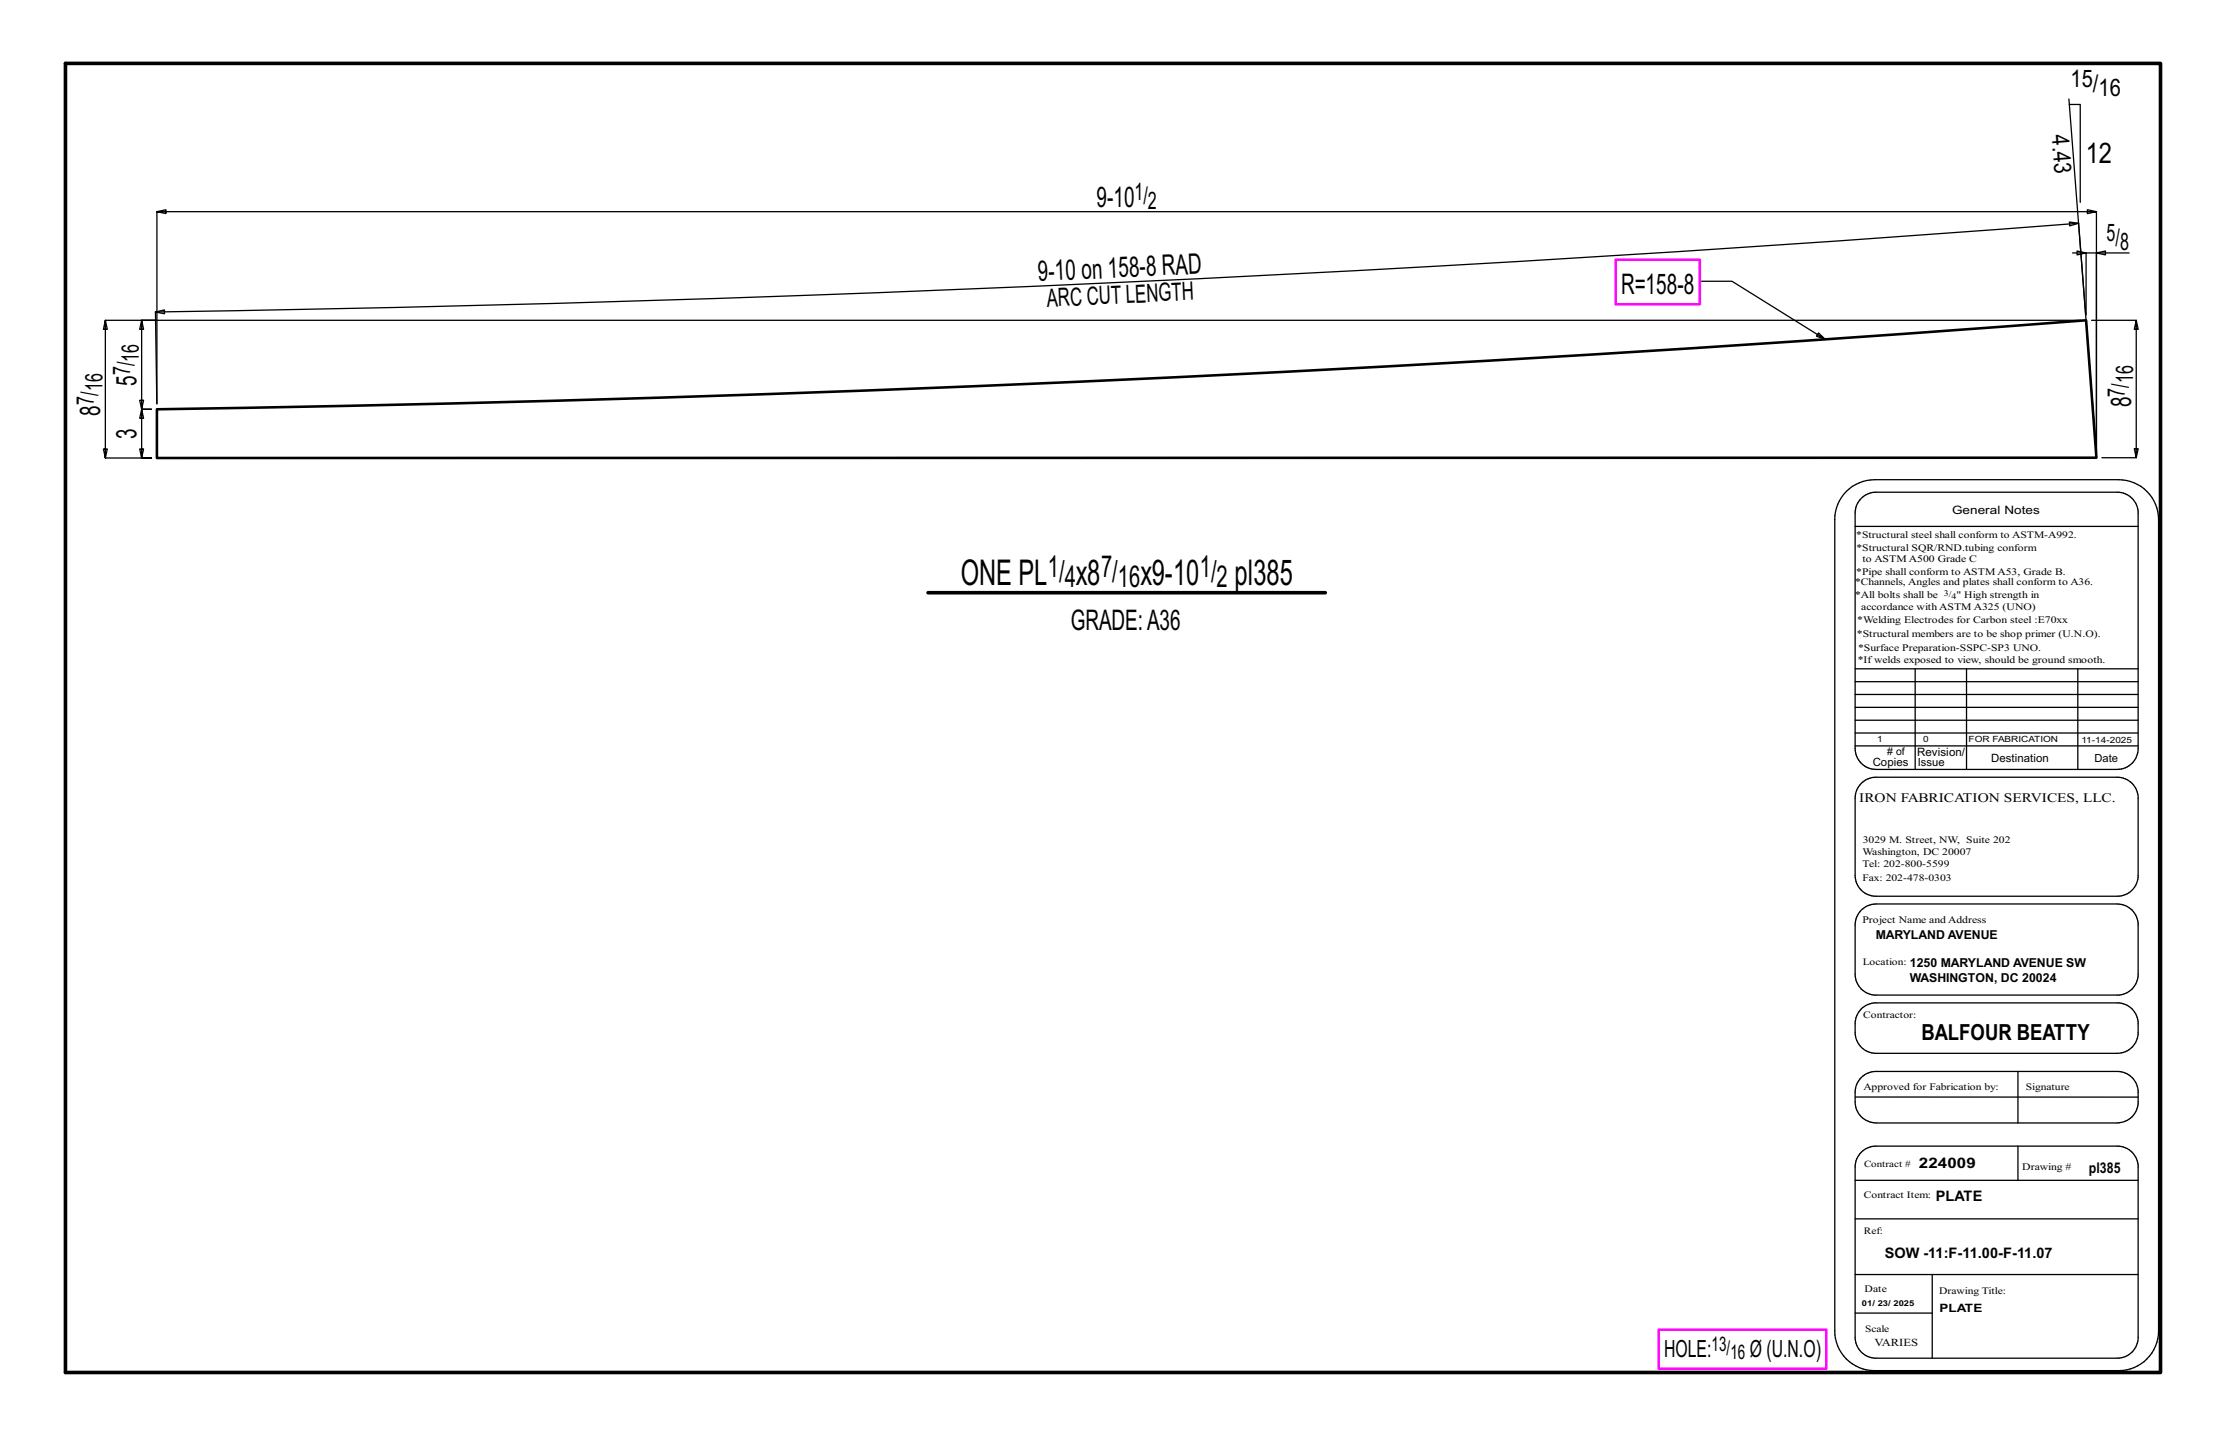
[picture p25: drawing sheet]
<svg xmlns="http://www.w3.org/2000/svg" width="432mm" height="279mm" viewBox="0 0 432 279" stroke-linecap="round" stroke-linejoin="round" font-family="sans-serif">
<defs><g id="words">
<g font-size="6.9">
<text x="186.4" y="113.4">ONE PL</text>
<text x="208.7" y="113.4">x8</text>
<text x="221.2" y="113.4">x9-10</text>
<text x="239.5" y="113.4">pl385</text>
</g>
<g font-size="5.9">
<text x="203.3" y="111.9">1/</text>
<text x="206.5" y="114">4</text>
<text x="213.6" y="111.9">7/</text>
<text x="216.9" y="114">16</text>
<text x="232.7" y="111.9">1/</text>
<text x="236" y="114">2</text>
</g>
<g font-size="5.5">
<text x="404.6" y="31.5">12</text>
<text x="212.7" y="40.1">9-10</text>
<text x="201.4" y="54.5" transform="rotate(-3 201.4 54.5)">9-10on158-8RAD</text>
<text x="314.5" y="57">R=158-8</text>
<text x="26.5" y="74.9" transform="rotate(-90 26.5 74.9)">5</text>
<text x="19.4" y="80.6" transform="rotate(-90 19.4 80.6)">8</text>
<text x="413.4" y="79" transform="rotate(-90 413.4 79)">8</text>
<text x="26.5" y="85.3" transform="rotate(-90 26.5 85.3)">3</text>
<text x="207.7" y="122.2">GRADE:A36</text>
</g>
<text font-size="4.9" x="203.1" y="59.5" transform="rotate(-3 203.1 59.5)">ARCCUTLENGTH</text>
<g font-size="4.7">
<text x="401.6" y="17">15/</text>
<text x="407.1" y="18.6">16</text>
<text x="398" y="26.3" transform="rotate(86 398 26.3)">4.43</text>
<text x="220.1" y="38.8">1/</text>
<text x="222.7" y="40.5">2</text>
<text x="408.6" y="46.8">5/</text>
<text x="411.3" y="48.5">8</text>
<text x="26.9" y="70.2" transform="rotate(-90 26.9 70.2)">16</text>
<text x="19.9" y="76" transform="rotate(-90 19.9 76)">16</text>
<text x="25.2" y="72.8" transform="rotate(-90 25.2 72.8)">7/</text>
<text x="412.2" y="77" transform="rotate(-90 412.2 77)">7/</text>
<text x="413.8" y="74.3" transform="rotate(-90 413.8 74.3)">16</text>
<text x="18.2" y="78.6" transform="rotate(-90 18.2 78.6)">7/</text>
</g>
<g font-size="4.6">
<text x="322.8" y="263.3">HOLE:</text>
<text x="339.4" y="263.3">Ø (U.N.O)</text>
</g>
<text font-size="4.3" x="372.7" y="201.8">BALFOUR BEATTY</text>
<g font-size="3.9">
<text x="332" y="262.2">13/</text>
<text x="335.7" y="263.6">16</text>
</g>
<text font-size="2.9" x="405.2" y="227.5">pl385</text>
<g font-size="2.8">
<text x="372.2" y="226.7">224009</text>
<text x="375.5" y="232.9">PLATE</text>
<text x="365.6" y="244">SOW -11:F-11.00-F-11.07</text>
</g>
<text font-size="2.5" x="360.7" y="155.6">IRON FABRICATION SERVICES, LLC.</text>
<g font-size="2.4">
<text x="363.8" y="182.3">MARYLAND AVENUE</text>
<text x="370.5" y="190.6">WASHINGTON, DC 20024</text>
<text x="370.5" y="187.7">1250 MARYLAND AVENUE SW</text>
</g>
<g font-size="2.2">
<text x="378.7" y="99.8">General Notes</text>
<text x="363.3" y="148.7">Copies</text>
<text x="371.9" y="146.7">Revision/</text>
<text x="372" y="148.7">Issue</text>
<text x="386.3" y="147.8">Destination</text>
<text x="406.3" y="147.8">Date</text>
<text x="376.2" y="254.6">PLATE</text>
</g>
<text font-size="2.1" x="363.6" y="261.2">VARIES</text>
<text font-size="2" x="366.1" y="146.4"># of</text>
<g font-size="1.9">
<text x="360.1" y="104.3">*Structural steel shall conform to ASTM-A992.</text>
<text x="360.1" y="106.9">*Structural SQR/RND.tubing conform</text>
<text x="359.8" y="113.6">*Channels, Angles and plates shall conform to A36.</text>
<text x="360.1" y="111.6">*Pipe shall conform to ASTM A53, Grade B.</text>
<text x="361.3" y="109.1">to ASTM A500 Grade C</text>
<text x="359.9" y="116.1">*All bolts shall be</text>
<text x="361" y="118.3">accordance with ASTM A325 (UNO)</text>
<text x="379.5" y="116.1">&quot; High strength in</text>
<text x="360.2" y="123.5">*Structural members are to be shop primer (U.N.O).</text>
<text x="360.3" y="120.9">*Welding Electrodes for Carbon steel :E70xx</text>
<text x="360.4" y="128.7">*Ifwelds exposed to view, should be ground smooth.</text>
<text x="360.4" y="126.3">*Surface Preparation-SSPC-SP3 UNO.</text>
<text x="361.3" y="165.9">Washington, DC 20007</text>
<text x="361.3" y="163.5">3029 M. Street, NW, Suite 202</text>
<text x="361.3" y="170.9">Fax: 202-478-0303</text>
<text x="361.3" y="168.2">Tel: 202-800-5599</text>
<text x="361.3" y="179.2">Project Name and Address</text>
<text x="361.3" y="187.3">Location:</text>
<text x="361.4" y="197.5">Contractor:</text>
<text x="361.5" y="211.4">Approved for Fabrication by:</text>
<text x="393" y="211.4">Signature</text>
<text x="392.3" y="227.1">Drawing #</text>
<text x="361.5" y="232.4">Contract Item:</text>
<text x="361.5" y="239.5">Ref:</text>
<text x="361.7" y="250.7">Date</text>
<text x="376.2" y="251.1">Drawing Title:</text>
<text x="361.8" y="258.4">Scale</text>
</g>
<text font-size="1.8" x="361.6" y="226.5">Contract #</text>
<g font-size="1.7">
<text x="377.1" y="115.6">3/</text>
<text x="378.6" y="116.2">4</text>
<text x="364.1" y="144">1</text>
<text x="373.1" y="144">0</text>
<text x="381.8" y="144">FOR FABRICATION</text>
<text x="403.8" y="144.2">11-14-2025</text>
</g>
<text font-size="1.6" x="361.2" y="253.3">01/ 23/ 2025</text>
</g></defs>
<g fill="none" stroke="#000" stroke-width=".25">
<path d="M401.3 19.2l5.2 67M401.4 20.3h2.1v19M329.6 54.6h6.4l18.1 11.2-1.7-.6 .4-.6 1.3 1.2M401.4 43.1l1.8 .2-1.7 .5zM402 49.1h4.7M402.9 48.7l1.8 .4-1.8 .4zM403.2 43.3l-46.6 3.4-46.5 3.1-51.8 3-46.7 2.3-46.6 1.9-41.5 1.4-46.7 1.2-46.6 .9 1.7-.4v.8l-1.7-.4 .2 17.9M404.7 49.1v12M406.7 49.1l1.7-.4v.8zM413 49.1h-6.3v38.7v-46.7l-1.8-.4v.7l1.8-.3h-376.3l1.8-.4v.7l-1.8-.3v37.3M30.4 62.1h-10l-.3 1.8h.7l-.4-1.8v26.8l-.3-1.8h.7l-.4 1.8h9h-1.9l.4-1.8h-.8l.4 1.8v-9.5l.4 1.8h-.8l.4-1.8h1.9h-1.9l.4-1.7h-.8l.4 1.7v-17.3l.4 1.8h-.8l.4-1.8h376.1M405.7 62.1h8.7l-.4 1.8h.8l-.4-1.8v26.7l-.4-1.7h.8l-.4 1.7h-6.7"/>
<path d="M358.2 95.3a7.9 7.9 0 0 1 5.4-2.2h47.4a7.8 7.8 0 0 1 7.7 7.7v157.4a7.7 7.7 0 0 1-7.7 7.7h-47.4a7.7 7.7 0 0 1-7.7-7.7v-157.4a7.7 7.7 0 0 1 2.3-5.5zM361 96.7a4.1 4.1 0 0 1 2.9-1.2h46.8a4 4 0 0 1 4.1 3.7v46a4 4 0 0 1-4.1 4.1h-46.8a4.1 4.1 0 0 1-4-4.1v-45.6a4 4 0 0 1 1.1-2.9zM359.9 102.1h54.9M359.9 139.7h54.9M359.9 134.7h54.9M359.9 132.3h54.9M359.9 129.8h54.9M359.9 137.2h54.9M371.5 129.8v19.5M381.5 129.8v19.5M403.1 129.8v19.5M359.9 144.7h54.9"/>
<path d="M359.9 142.2h54.9M361 152a4.1 4.1 0 0 1 2.9-1.2h46.8a4.1 4.1 0 0 1 4.1 4.1v15.3a4.1 4.1 0 0 1-4.1 3.7h-46.8a4.1 4.1 0 0 1-4-4.1v-14.9a4 4 0 0 1 1.1-2.9zM361 176.6l1.4-.9 1.5-.3h46.8a4.1 4.1 0 0 1 4.1 3.7v10.3a4.1 4.1 0 0 1-3.7 3.7h-47.6a4.1 4.1 0 0 1-3.6-4.1v-9.5a4.1 4.1 0 0 1 1.1-2.9zM361 195.8l1-.7 1.5-.5h47.6a4.1 4.1 0 0 1 3.7 3.6v2.5a4.1 4.1 0 0 1-4.1 3.7h-46.8a4.1 4.1 0 0 1-4-4.1 5.3 5.3 0 0 1 .6-3.9zM359.9 212.9h54.9M361 209.1a4.1 4.1 0 0 1 2.9-1.2h46.8a4.1 4.1 0 0 1 4.1 3.6v2.7a4.1 4.1 0 0 1-4.1 3.7h-46.8a4.1 4.1 0 0 1-4-4.1v-1.9a4 4 0 0 1 1.1-2.8zM391.4 207.9v10M359.9 229h54.9M359.9 236.5h54.9M361 223.6a4.1 4.1 0 0 1 2.9-1.2h46.8a4.1 4.1 0 0 1 4.1 3.6v33.5a4 4 0 0 1-4.1 4h-46.8a4.1 4.1 0 0 1-4-4v-33.1a4 4 0 0 1 1.1-2.8zM391.4 222.4v6.6M359.9 254.8h14.9"/>
<path d="M359.9 247.3h54.9M374.8 247.3v16.2"/>
</g>
<path d="M12.7 12.3h406.4v254h-406.4zM180 115h77.1" fill="none" stroke="#000" stroke-width=".7"/>
<path d="M313.4 50.4h16.4v8.6h-16.4zM321.7 258h32.6v7.6h-32.6z" fill="none" stroke="#f0f" stroke-width=".5"/>
<path d="M30.4 79.4l57.3-1.1 40.2-1.1 40.3-1.4 40.2-1.7 60.3-3 40.3-2.3 40.1-2.6 55.6-4.1 2 26.7-376.3 .1z" fill="none" stroke="#000" stroke-width=".5"/>
<use href="#words"/>
</svg>
